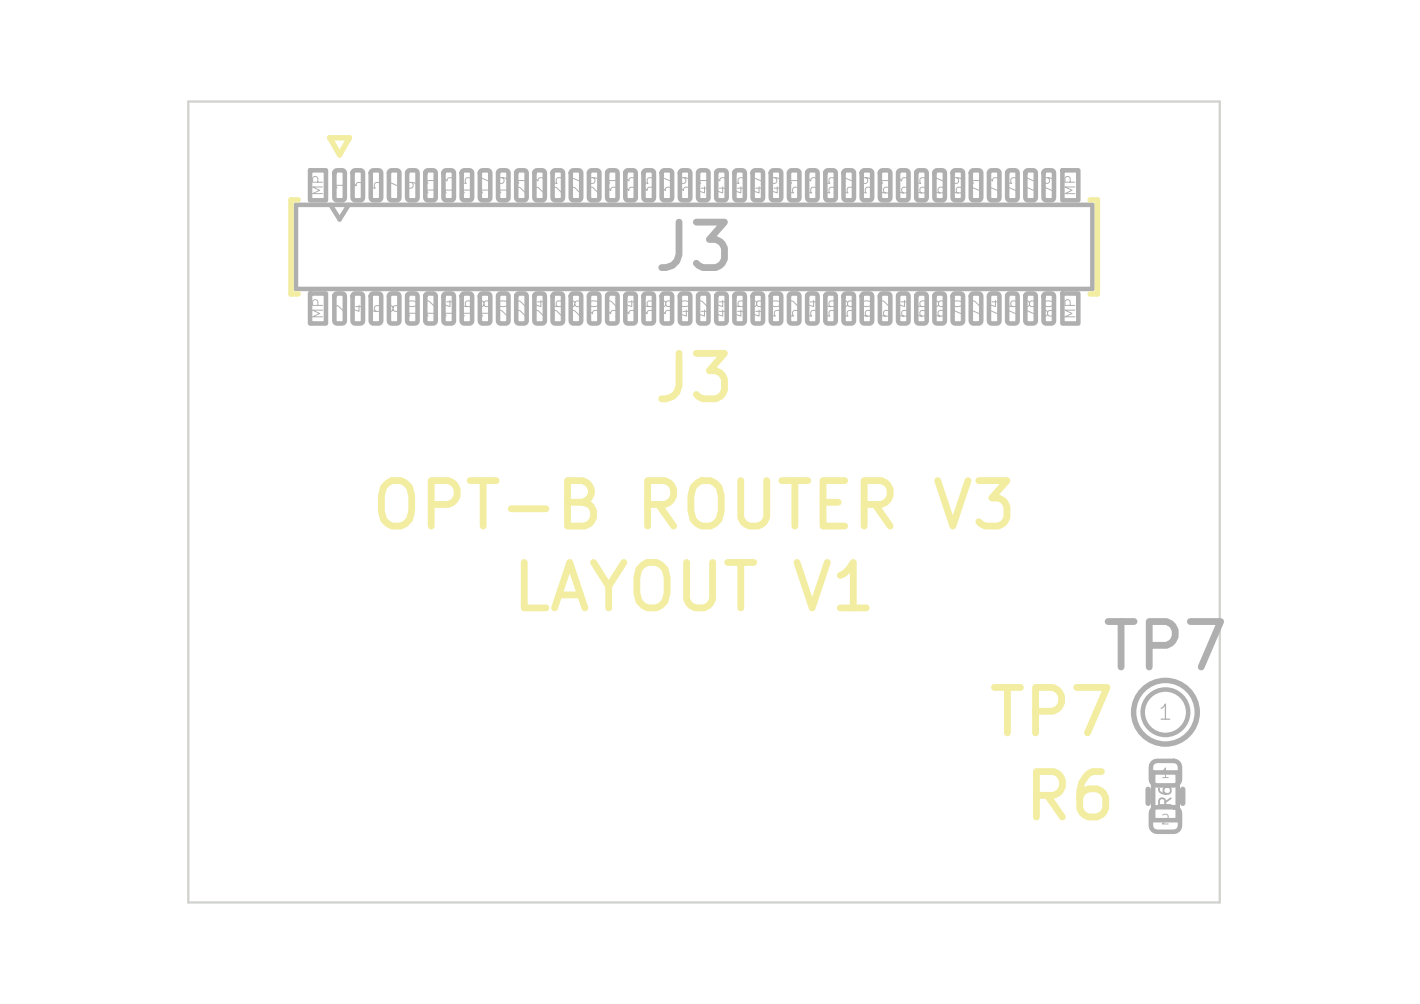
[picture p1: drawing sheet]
<svg xmlns="http://www.w3.org/2000/svg" width="297mm" height="210mm" viewBox="0 0 297 210" stroke-linecap="round" stroke-linejoin="round" font-family="sans-serif">
<defs><g id="words">
<g font-size="9.5" fill="#afafaf">
<text x="136.1" y="58.8">J3</text>
<text x="229.9" y="142.4">TP7</text>
</g>
<g font-size="9.5" fill="#f2eda1">
<text x="136.1" y="86.3">J3</text>
<text x="77" y="112.9">OPT-B ROUTER V3</text>
<text x="106.4" y="130">LAYOUT V1</text>
<text x="206.1" y="156.2">TP7</text>
<text x="213.6" y="173.8">R6</text>
</g>
<text font-size="3.2" fill="#afafaf" x="241.9" y="151.4">1</text>
<text font-size="2.5" fill="#afafaf" x="245.6" y="169.2" transform="rotate(-90 245.6 169.2)">R6</text>
<g font-size="2.1" fill="#afafaf">
<text x="68.1" y="41.2" transform="rotate(-90 68.1 41.2)">MP</text>
<text x="72.6" y="40" transform="rotate(-90 72.6 40)">1</text>
<text x="76.4" y="40" transform="rotate(-90 76.4 40)">3</text>
<text x="80.2" y="40" transform="rotate(-90 80.2 40)">5</text>
<text x="84" y="40" transform="rotate(-90 84 40)">7</text>
<text x="87.8" y="40" transform="rotate(-90 87.8 40)">9</text>
<text x="91.6" y="41" transform="rotate(-90 91.6 41)">11</text>
<text x="95.4" y="41" transform="rotate(-90 95.4 41)">13</text>
<text x="99.2" y="41" transform="rotate(-90 99.2 41)">15</text>
<text x="103" y="41" transform="rotate(-90 103 41)">17</text>
<text x="106.8" y="41" transform="rotate(-90 106.8 41)">19</text>
<text x="110.7" y="41" transform="rotate(-90 110.7 41)">21</text>
<text x="114.5" y="41" transform="rotate(-90 114.5 41)">23</text>
<text x="118.3" y="41" transform="rotate(-90 118.3 41)">25</text>
<text x="122.1" y="41" transform="rotate(-90 122.1 41)">27</text>
<text x="125.9" y="41" transform="rotate(-90 125.9 41)">29</text>
<text x="129.7" y="41" transform="rotate(-90 129.7 41)">31</text>
<text x="133.5" y="41" transform="rotate(-90 133.5 41)">33</text>
<text x="137.3" y="41" transform="rotate(-90 137.3 41)">35</text>
<text x="141.1" y="41" transform="rotate(-90 141.1 41)">37</text>
<text x="144.9" y="41" transform="rotate(-90 144.9 41)">39</text>
<text x="148.7" y="41" transform="rotate(-90 148.7 41)">41</text>
<text x="152.5" y="41" transform="rotate(-90 152.5 41)">43</text>
<text x="156.3" y="41" transform="rotate(-90 156.3 41)">45</text>
<text x="160.1" y="41" transform="rotate(-90 160.1 41)">47</text>
<text x="163.9" y="41" transform="rotate(-90 163.9 41)">49</text>
<text x="167.7" y="41" transform="rotate(-90 167.7 41)">51</text>
<text x="171.5" y="41" transform="rotate(-90 171.5 41)">53</text>
<text x="175.3" y="41" transform="rotate(-90 175.3 41)">55</text>
<text x="179.1" y="41" transform="rotate(-90 179.1 41)">57</text>
<text x="182.9" y="41" transform="rotate(-90 182.9 41)">59</text>
<text x="186.7" y="41" transform="rotate(-90 186.7 41)">61</text>
<text x="190.5" y="41" transform="rotate(-90 190.5 41)">63</text>
<text x="194.3" y="41" transform="rotate(-90 194.3 41)">65</text>
<text x="198.1" y="41" transform="rotate(-90 198.1 41)">67</text>
<text x="201.9" y="41" transform="rotate(-90 201.9 41)">69</text>
<text x="205.7" y="41" transform="rotate(-90 205.7 41)">71</text>
<text x="209.5" y="41" transform="rotate(-90 209.5 41)">73</text>
<text x="213.3" y="41" transform="rotate(-90 213.3 41)">75</text>
<text x="217.1" y="41" transform="rotate(-90 217.1 41)">77</text>
<text x="220.9" y="41" transform="rotate(-90 220.9 41)">79</text>
<text x="225.5" y="41.2" transform="rotate(-90 225.5 41.2)">MP</text>
<text x="72.6" y="65.7" transform="rotate(-90 72.6 65.7)">2</text>
<text x="76.4" y="65.7" transform="rotate(-90 76.4 65.7)">4</text>
<text x="80.2" y="65.7" transform="rotate(-90 80.2 65.7)">6</text>
<text x="84" y="65.7" transform="rotate(-90 84 65.7)">8</text>
<text x="68.1" y="67" transform="rotate(-90 68.1 67)">MP</text>
<text x="87.8" y="66.7" transform="rotate(-90 87.8 66.7)">10</text>
<text x="91.6" y="66.7" transform="rotate(-90 91.6 66.7)">12</text>
<text x="95.4" y="66.7" transform="rotate(-90 95.4 66.7)">14</text>
<text x="99.2" y="66.7" transform="rotate(-90 99.2 66.7)">16</text>
<text x="103" y="66.7" transform="rotate(-90 103 66.7)">18</text>
<text x="106.8" y="66.7" transform="rotate(-90 106.8 66.7)">20</text>
<text x="110.7" y="66.7" transform="rotate(-90 110.7 66.7)">22</text>
<text x="114.5" y="66.7" transform="rotate(-90 114.5 66.7)">24</text>
<text x="118.3" y="66.7" transform="rotate(-90 118.3 66.7)">26</text>
<text x="122.1" y="66.7" transform="rotate(-90 122.1 66.7)">28</text>
<text x="125.9" y="66.7" transform="rotate(-90 125.9 66.7)">30</text>
<text x="129.7" y="66.7" transform="rotate(-90 129.7 66.7)">32</text>
<text x="133.5" y="66.7" transform="rotate(-90 133.5 66.7)">34</text>
<text x="137.3" y="66.7" transform="rotate(-90 137.3 66.7)">36</text>
<text x="141.1" y="66.7" transform="rotate(-90 141.1 66.7)">38</text>
<text x="144.9" y="66.7" transform="rotate(-90 144.9 66.7)">40</text>
<text x="148.7" y="66.7" transform="rotate(-90 148.7 66.7)">42</text>
<text x="152.5" y="66.7" transform="rotate(-90 152.5 66.7)">44</text>
<text x="156.3" y="66.7" transform="rotate(-90 156.3 66.7)">46</text>
<text x="160.1" y="66.7" transform="rotate(-90 160.1 66.7)">48</text>
<text x="163.9" y="66.7" transform="rotate(-90 163.9 66.7)">50</text>
<text x="167.7" y="66.7" transform="rotate(-90 167.7 66.7)">52</text>
<text x="171.5" y="66.7" transform="rotate(-90 171.5 66.7)">54</text>
<text x="175.3" y="66.7" transform="rotate(-90 175.3 66.7)">56</text>
<text x="179.1" y="66.7" transform="rotate(-90 179.1 66.7)">58</text>
<text x="182.9" y="66.7" transform="rotate(-90 182.9 66.7)">60</text>
<text x="186.7" y="66.7" transform="rotate(-90 186.7 66.7)">62</text>
<text x="190.5" y="66.7" transform="rotate(-90 190.5 66.7)">64</text>
<text x="194.3" y="66.7" transform="rotate(-90 194.3 66.7)">66</text>
<text x="198.1" y="66.7" transform="rotate(-90 198.1 66.7)">68</text>
<text x="201.9" y="66.7" transform="rotate(-90 201.9 66.7)">70</text>
<text x="205.7" y="66.7" transform="rotate(-90 205.7 66.7)">72</text>
<text x="209.5" y="66.7" transform="rotate(-90 209.5 66.7)">74</text>
<text x="213.3" y="66.7" transform="rotate(-90 213.3 66.7)">76</text>
<text x="217.1" y="66.7" transform="rotate(-90 217.1 66.7)">78</text>
<text x="220.9" y="66.7" transform="rotate(-90 220.9 66.7)">80</text>
<text x="225.5" y="67" transform="rotate(-90 225.5 67)">MP</text>
</g>
<g font-size="2" fill="#afafaf">
<text x="242.6" y="163.3">1</text>
<text x="242.6" y="173">2</text>
</g>
</g></defs>
<path d="M39.4 21.2h215.7v167.6h-215.7z" fill="none" stroke="#d0d2cd" stroke-width=".48"/>
<g fill="none" stroke="#afafaf" stroke-width=".95">
<path d="M64.8 35.6h3.4v6.3h-3.4zM70.1 35.8l.4-.2h1.1a.55 .55 0 0 1 .5 .6v5.2a.55 .55 0 0 1-.5 .5h-1.1a.55 .55 0 0 1-.6-.5v-5.2zM73.9 35.8l.4-.2h1.1a.55 .55 0 0 1 .5 .6v5.2a.55 .55 0 0 1-.5 .5h-1.1a.55 .55 0 0 1-.6-.5v-5.2zM77.7 35.8l.4-.2h1.1a.55 .55 0 0 1 .5 .6v5.2a.55 .55 0 0 1-.5 .5h-1.1a.55 .55 0 0 1-.6-.5v-5.2zM81.5 35.8l.4-.2h1.1a.55 .55 0 0 1 .5 .6v5.2a.55 .55 0 0 1-.5 .5h-1.1a.55 .55 0 0 1-.6-.5v-5.2zM85.3 35.8l.4-.2h1.1a.55 .55 0 0 1 .5 .6v5.2a.55 .55 0 0 1-.5 .5h-1.1a.55 .55 0 0 1-.6-.5v-5.2zM89.1 35.8l.4-.2h1.1a.55 .55 0 0 1 .5 .6v5.2a.55 .55 0 0 1-.5 .5h-1.1a.55 .55 0 0 1-.5-.5v-5.2zM92.9 35.8l.4-.2h1.1a.55 .55 0 0 1 .5 .6v5.2a.55 .55 0 0 1-.5 .5h-1.1a.55 .55 0 0 1-.5-.5v-5.2zM96.7 35.8l.4-.2h1.1a.55 .55 0 0 1 .5 .6v5.2a.55 .55 0 0 1-.5 .5h-1.1a.55 .55 0 0 1-.5-.5v-5.2zM100.5 35.8l.4-.2h1.1a.55 .55 0 0 1 .5 .6v5.2a.55 .55 0 0 1-.5 .5h-1.1a.55 .55 0 0 1-.5-.5v-5.2zM104.3 35.8l.4-.2h1.1a.55 .55 0 0 1 .6 .6v5.2a.55 .55 0 0 1-.6 .5h-1.1a.55 .55 0 0 1-.5-.5v-5.2zM108.1 35.8l.4-.2h1.1a.55 .55 0 0 1 .6 .6v5.2a.55 .55 0 0 1-.6 .5h-1.1a.55 .55 0 0 1-.5-.5v-5.2z"/>
<path d="M111.9 35.8l.4-.2h1.1a.55 .55 0 0 1 .6 .6v5.2a.55 .55 0 0 1-.6 .5h-1.1a.55 .55 0 0 1-.5-.5v-5.2zM115.7 35.8l.4-.2h1.1a.55 .55 0 0 1 .6 .6v5.2a.55 .55 0 0 1-.6 .5h-1.1a.55 .55 0 0 1-.5-.5v-5.2zM119.5 35.8l.4-.2h1.1a.55 .55 0 0 1 .6 .6v5.2a.55 .55 0 0 1-.6 .5h-1.1a.55 .55 0 0 1-.5-.5v-5.2zM123.3 35.8l.4-.2h1.1a.55 .55 0 0 1 .6 .6v5.2a.55 .55 0 0 1-.6 .5h-1.1a.55 .55 0 0 1-.5-.5v-5.2zM127.1 35.8l.4-.2h1.1a.55 .55 0 0 1 .6 .6v5.2a.55 .55 0 0 1-.6 .5h-1.1a.55 .55 0 0 1-.5-.5v-5.2zM130.9 35.8l.4-.2h1.1a.55 .55 0 0 1 .6 .6v5.2a.55 .55 0 0 1-.6 .5h-1.1a.55 .55 0 0 1-.5-.5v-5.2zM134.8 35.8l.3-.2h1.1a.55 .55 0 0 1 .6 .6v5.2a.55 .55 0 0 1-.6 .5h-1.1a.55 .55 0 0 1-.5-.5v-5.2zM138.6 35.8l.3-.2h1.1a.55 .55 0 0 1 .6 .6v5.2a.55 .55 0 0 1-.6 .5h-1.1a.55 .55 0 0 1-.5-.5v-5.2zM142.4 35.8l.3-.2h1.1a.55 .55 0 0 1 .6 .6v5.2a.55 .55 0 0 1-.6 .5h-1.1a.55 .55 0 0 1-.5-.5v-5.2zM146.2 35.8l.3-.2h1.1a.55 .55 0 0 1 .6 .6v5.2a.55 .55 0 0 1-.6 .5h-1.1a.55 .55 0 0 1-.5-.5v-5.2zM150 35.8l.3-.2h1.1a.55 .55 0 0 1 .6 .6v5.2a.55 .55 0 0 1-.6 .5h-1.1a.55 .55 0 0 1-.5-.5v-5.2zM153.8 35.8l.4-.2h1a.55 .55 0 0 1 .6 .6v5.2a.55 .55 0 0 1-.6 .5h-1a.55 .55 0 0 1-.6-.5v-5.2z"/>
<path d="M157.6 35.8l.4-.2h1a.55 .55 0 0 1 .6 .6v5.2a.55 .55 0 0 1-.6 .5h-1a.55 .55 0 0 1-.6-.5v-5.2zM161.4 35.8l.4-.2h1.1a.55 .55 0 0 1 .5 .6v5.2a.55 .55 0 0 1-.5 .5h-1.1a.55 .55 0 0 1-.6-.5v-5.2zM165.2 35.8l.4-.2h1.1a.55 .55 0 0 1 .5 .6v5.2a.55 .55 0 0 1-.5 .5h-1.1a.55 .55 0 0 1-.6-.5v-5.2zM169 35.8l.4-.2h1.1a.55 .55 0 0 1 .5 .6v5.2a.55 .55 0 0 1-.5 .5h-1.1a.55 .55 0 0 1-.6-.5v-5.2zM172.8 35.8l.4-.2h1.1a.55 .55 0 0 1 .5 .6v5.2a.55 .55 0 0 1-.5 .5h-1.1a.55 .55 0 0 1-.6-.5v-5.2zM176.6 35.8l.4-.2h1.1a.55 .55 0 0 1 .5 .6v5.2a.55 .55 0 0 1-.5 .5h-1.1a.55 .55 0 0 1-.6-.5v-5.2zM180.4 35.8l.4-.2h1.1a.55 .55 0 0 1 .5 .6v5.2a.55 .55 0 0 1-.5 .5h-1.1a.55 .55 0 0 1-.6-.5v-5.2zM184.2 35.8l.4-.2h1.1a.55 .55 0 0 1 .5 .6v5.2a.55 .55 0 0 1-.5 .5h-1.1a.55 .55 0 0 1-.6-.5v-5.2zM188 35.8l.4-.2h1.1a.55 .55 0 0 1 .5 .6v5.2a.55 .55 0 0 1-.5 .5h-1.1a.55 .55 0 0 1-.6-.5v-5.2zM191.8 35.8l.4-.2h1.1a.55 .55 0 0 1 .5 .6v5.2a.55 .55 0 0 1-.5 .5h-1.1a.55 .55 0 0 1-.6-.5v-5.2zM195.6 35.8l.4-.2h1.1a.55 .55 0 0 1 .5 .6v5.2a.55 .55 0 0 1-.5 .5h-1.1a.55 .55 0 0 1-.6-.5v-5.2zM199.4 35.8l.4-.2h1.1a.55 .55 0 0 1 .5 .6v5.2a.55 .55 0 0 1-.5 .5h-1.1a.55 .55 0 0 1-.6-.5v-5.2z"/>
<path d="M203.2 35.8l.4-.2h1.1a.55 .55 0 0 1 .5 .6v5.2a.55 .55 0 0 1-.5 .5h-1.1a.55 .55 0 0 1-.6-.5v-5.2zM207 35.8l.4-.2h1.1a.55 .55 0 0 1 .5 .6v5.2a.55 .55 0 0 1-.5 .5h-1.1a.55 .55 0 0 1-.5-.5v-5.2zM210.8 35.8l.4-.2h1.1a.55 .55 0 0 1 .5 .6v5.2a.55 .55 0 0 1-.5 .5h-1.1a.55 .55 0 0 1-.5-.5v-5.2zM214.6 35.8l.4-.2h1.1a.55 .55 0 0 1 .5 .6v5.2a.55 .55 0 0 1-.5 .5h-1.1a.55 .55 0 0 1-.5-.5v-5.2zM218.4 35.8l.4-.2h1.1a.55 .55 0 0 1 .5 .6v5.2a.55 .55 0 0 1-.5 .5h-1.1a.55 .55 0 0 1-.5-.5v-5.2zM222.2 35.6h3.3v6.3h-3.3zM61.9 42.9h166.6v17.5h-166.6zM69.1 42.9l1.9 3 1.9-3M64.8 61.4h3.4v6.3h-3.4zM70.1 61.6l.4-.2h1.1a.55 .55 0 0 1 .5 .5v5.2a.55 .55 0 0 1-.5 .6h-1.1a.55 .55 0 0 1-.6-.6v-5.2zM73.9 61.6l.4-.2h1.1a.55 .55 0 0 1 .5 .5v5.2a.55 .55 0 0 1-.5 .6h-1.1a.55 .55 0 0 1-.6-.6v-5.2zM77.7 61.6l.4-.2h1.1a.55 .55 0 0 1 .5 .5v5.2a.55 .55 0 0 1-.5 .6h-1.1a.55 .55 0 0 1-.6-.6v-5.2z"/>
<path d="M81.5 61.6l.4-.2h1.1a.55 .55 0 0 1 .5 .5v5.2a.55 .55 0 0 1-.5 .6h-1.1a.55 .55 0 0 1-.6-.6v-5.2zM85.3 61.6l.4-.2h1.1a.55 .55 0 0 1 .5 .5v5.2a.55 .55 0 0 1-.5 .6h-1.1a.55 .55 0 0 1-.6-.6v-5.2zM89.1 61.6l.4-.2h1.1a.55 .55 0 0 1 .5 .5v5.2a.55 .55 0 0 1-.5 .6h-1.1a.55 .55 0 0 1-.5-.6v-5.2zM92.9 61.6l.4-.2h1.1a.55 .55 0 0 1 .5 .5v5.2a.55 .55 0 0 1-.5 .6h-1.1a.55 .55 0 0 1-.5-.6v-5.2zM96.7 61.6l.4-.2h1.1a.55 .55 0 0 1 .5 .5v5.2a.55 .55 0 0 1-.5 .6h-1.1a.55 .55 0 0 1-.5-.6v-5.2zM100.5 61.6l.4-.2h1.1a.55 .55 0 0 1 .5 .5v5.2a.55 .55 0 0 1-.5 .6h-1.1a.55 .55 0 0 1-.5-.6v-5.2zM104.3 61.6l.4-.2h1.1a.55 .55 0 0 1 .6 .5v5.2a.55 .55 0 0 1-.6 .6h-1.1a.55 .55 0 0 1-.5-.6v-5.2zM108.1 61.6l.4-.2h1.1a.55 .55 0 0 1 .6 .5v5.2a.55 .55 0 0 1-.6 .6h-1.1a.55 .55 0 0 1-.5-.6v-5.2zM111.9 61.6l.4-.2h1.1a.55 .55 0 0 1 .6 .5v5.2a.55 .55 0 0 1-.6 .6h-1.1a.55 .55 0 0 1-.5-.6v-5.2zM115.7 61.6l.4-.2h1.1a.55 .55 0 0 1 .6 .5v5.2a.55 .55 0 0 1-.6 .6h-1.1a.55 .55 0 0 1-.5-.6v-5.2zM119.5 61.6l.4-.2h1.1a.55 .55 0 0 1 .6 .5v5.2a.55 .55 0 0 1-.6 .6h-1.1a.55 .55 0 0 1-.5-.6v-5.2zM123.3 61.6l.4-.2h1.1a.55 .55 0 0 1 .6 .5v5.2a.55 .55 0 0 1-.6 .6h-1.1a.55 .55 0 0 1-.5-.6v-5.2z"/>
<path d="M127.1 61.6l.4-.2h1.1a.55 .55 0 0 1 .6 .5v5.2a.55 .55 0 0 1-.6 .6h-1.1a.55 .55 0 0 1-.5-.6v-5.2zM130.9 61.6l.4-.2h1.1a.55 .55 0 0 1 .6 .5v5.2a.55 .55 0 0 1-.6 .6h-1.1a.55 .55 0 0 1-.5-.6v-5.2zM134.8 61.6l.3-.2h1.1a.55 .55 0 0 1 .6 .5v5.2a.55 .55 0 0 1-.6 .6h-1.1a.55 .55 0 0 1-.5-.6v-5.2zM138.6 61.6l.3-.2h1.1a.55 .55 0 0 1 .6 .5v5.2a.55 .55 0 0 1-.6 .6h-1.1a.55 .55 0 0 1-.5-.6v-5.2zM142.4 61.6l.3-.2h1.1a.55 .55 0 0 1 .6 .5v5.2a.55 .55 0 0 1-.6 .6h-1.1a.55 .55 0 0 1-.5-.6v-5.2zM146.2 61.6l.3-.2h1.1a.55 .55 0 0 1 .6 .5v5.2a.55 .55 0 0 1-.6 .6h-1.1a.55 .55 0 0 1-.5-.6v-5.2zM150 61.6l.3-.2h1.1a.55 .55 0 0 1 .6 .5v5.2a.55 .55 0 0 1-.6 .6h-1.1a.55 .55 0 0 1-.5-.6v-5.2zM153.8 61.6l.4-.2h1a.55 .55 0 0 1 .6 .5v5.2a.55 .55 0 0 1-.6 .6h-1a.55 .55 0 0 1-.6-.6v-5.2zM157.6 61.6l.4-.2h1a.55 .55 0 0 1 .6 .5v5.2a.55 .55 0 0 1-.6 .6h-1a.55 .55 0 0 1-.6-.6v-5.2zM161.4 61.6l.4-.2h1.1a.55 .55 0 0 1 .5 .5v5.2a.55 .55 0 0 1-.5 .6h-1.1a.55 .55 0 0 1-.6-.6v-5.2zM165.2 61.6l.4-.2h1.1a.55 .55 0 0 1 .5 .5v5.2a.55 .55 0 0 1-.5 .6h-1.1a.55 .55 0 0 1-.6-.6v-5.2zM169 61.6l.4-.2h1.1a.55 .55 0 0 1 .5 .5v5.2a.55 .55 0 0 1-.5 .6h-1.1a.55 .55 0 0 1-.6-.6v-5.2z"/>
<path d="M172.8 61.6l.4-.2h1.1a.55 .55 0 0 1 .5 .5v5.2a.55 .55 0 0 1-.5 .6h-1.1a.55 .55 0 0 1-.6-.6v-5.2zM176.6 61.6l.4-.2h1.1a.55 .55 0 0 1 .5 .5v5.2a.55 .55 0 0 1-.5 .6h-1.1a.55 .55 0 0 1-.6-.6v-5.2zM180.4 61.6l.4-.2h1.1a.55 .55 0 0 1 .5 .5v5.2a.55 .55 0 0 1-.5 .6h-1.1a.55 .55 0 0 1-.6-.6v-5.2zM184.2 61.6l.4-.2h1.1a.55 .55 0 0 1 .5 .5v5.2a.55 .55 0 0 1-.5 .6h-1.1a.55 .55 0 0 1-.6-.6v-5.2zM188 61.6l.4-.2h1.1a.55 .55 0 0 1 .5 .5v5.2a.55 .55 0 0 1-.5 .6h-1.1a.55 .55 0 0 1-.6-.6v-5.2zM191.8 61.6l.4-.2h1.1a.55 .55 0 0 1 .5 .5v5.2a.55 .55 0 0 1-.5 .6h-1.1a.55 .55 0 0 1-.6-.6v-5.2zM195.6 61.6l.4-.2h1.1a.55 .55 0 0 1 .5 .5v5.2a.55 .55 0 0 1-.5 .6h-1.1a.55 .55 0 0 1-.6-.6v-5.2zM199.4 61.6l.4-.2h1.1a.55 .55 0 0 1 .5 .5v5.2a.55 .55 0 0 1-.5 .6h-1.1a.55 .55 0 0 1-.6-.6v-5.2zM203.2 61.6l.4-.2h1.1a.55 .55 0 0 1 .5 .5v5.2a.55 .55 0 0 1-.5 .6h-1.1a.55 .55 0 0 1-.6-.6v-5.2zM207 61.6l.4-.2h1.1a.55 .55 0 0 1 .5 .5v5.2a.55 .55 0 0 1-.5 .6h-1.1a.55 .55 0 0 1-.5-.6v-5.2zM210.8 61.6l.4-.2h1.1a.55 .55 0 0 1 .5 .5v5.2a.55 .55 0 0 1-.5 .6h-1.1a.55 .55 0 0 1-.5-.6v-5.2zM214.6 61.6l.4-.2h1.1a.55 .55 0 0 1 .5 .5v5.2a.55 .55 0 0 1-.5 .6h-1.1a.55 .55 0 0 1-.5-.6v-5.2z"/>
<path d="M218.4 61.6l.4-.2h1.1a.55 .55 0 0 1 .5 .5v5.2a.55 .55 0 0 1-.5 .6h-1.1a.55 .55 0 0 1-.5-.6v-5.2zM222.2 61.4h3.3v6.3h-3.3zM241.1 159.5l.9-.3h3.5a1.28 1.28 0 0 1 1.3 1.2v2.6a1.28 1.28 0 0 1-1.3 1.3h-3.5a1.28 1.28 0 0 1-1.3-1.3v-2.6zM241.1 169.2l.9-.4h3.5a1.28 1.28 0 0 1 1.3 1.3v2.6a1.28 1.28 0 0 1-1.3 1.3h-3.5a1.28 1.28 0 0 1-1.3-1.3v-2.6zM241.2 161.6h5.1v10h-5.1z"/>
<circle cx="243.8" cy="149" r="4.8"/>
</g>
<g fill="none" stroke="#afafaf" stroke-width="1.1">
<path d="M240.1 165.1v2.9M247.4 165.1v2.9"/>
<circle cx="243.8" cy="149" r="6.7"/>
</g>
<path d="M69 28.8h4.1l-2.1 3.6zM62.4 41.8h-1.5v19.7h1.5M228 41.8h1.5v19.7h-1.5" fill="none" stroke="#f2eda1" stroke-width="1.1"/>
<use href="#words"/>
</svg>
